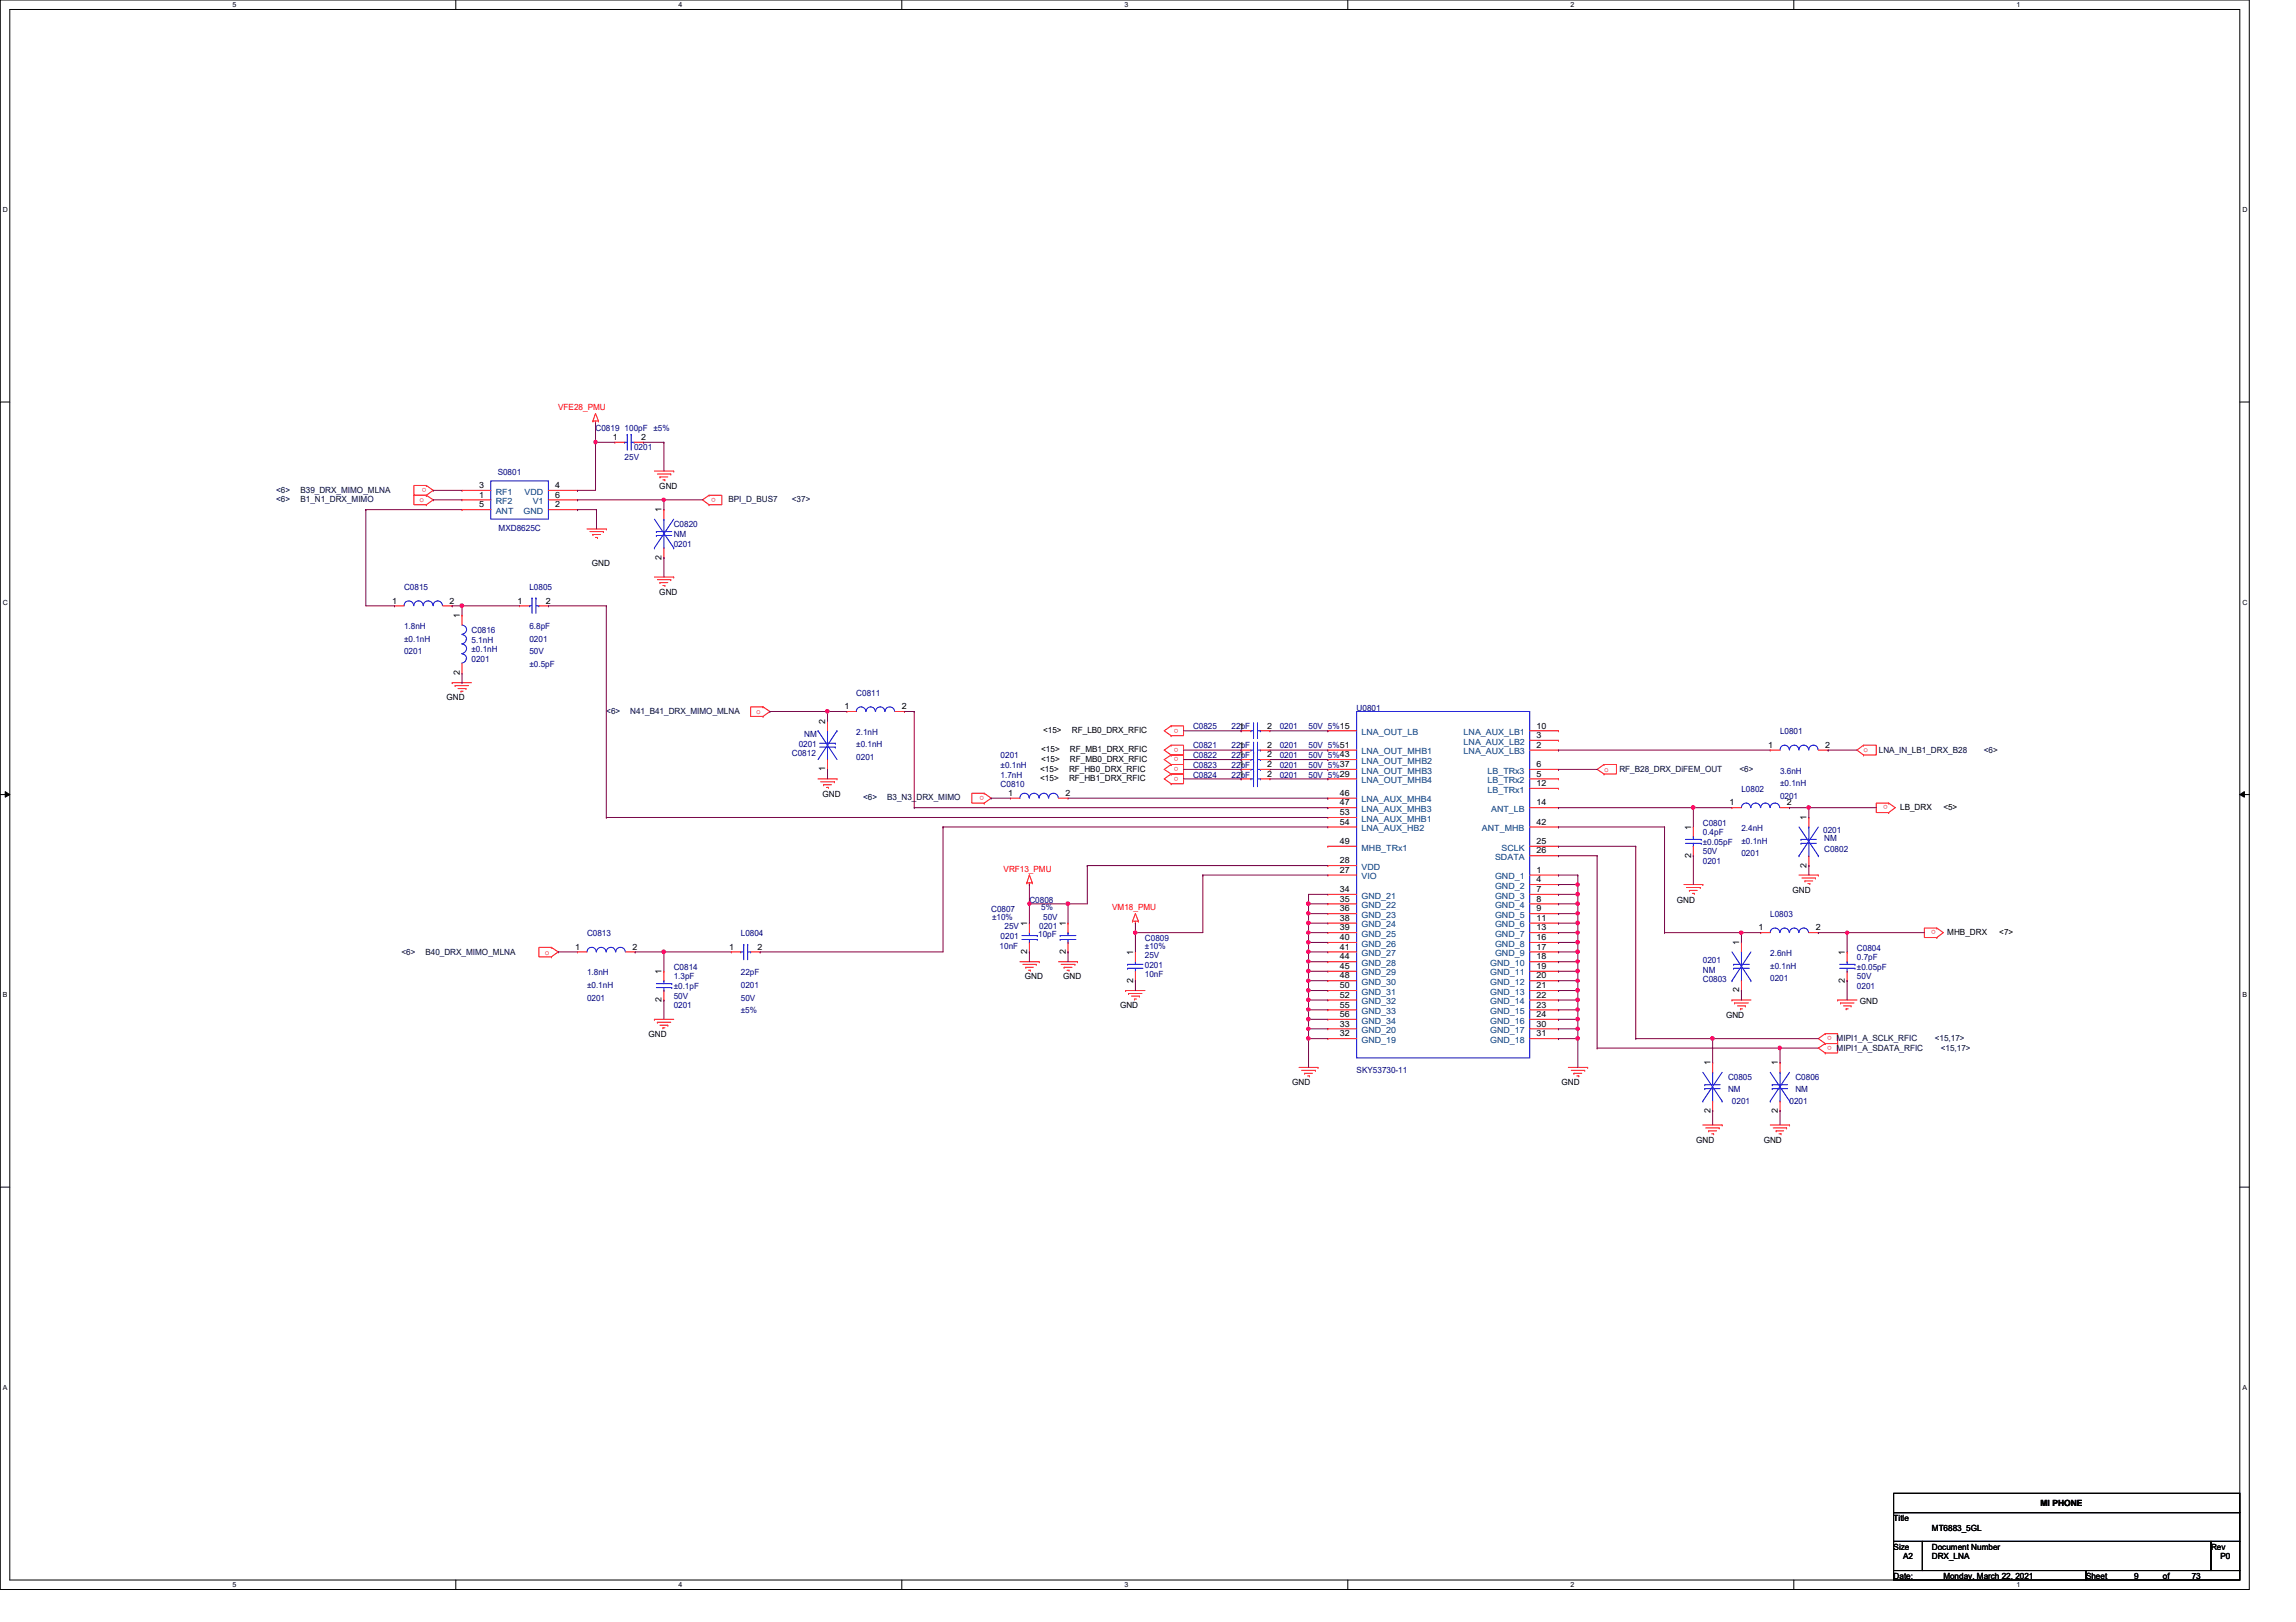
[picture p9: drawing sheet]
<svg xmlns="http://www.w3.org/2000/svg" width="297mm" height="210mm" viewBox="0 0 297 210" stroke-linecap="round" stroke-linejoin="round" font-family="sans-serif">
<defs><g id="words">
<g font-size="1.1" fill="#f00">
<text x="72.2" y="53.1">VFE28_PMU</text>
<text x="54.3" y="65">o</text>
<text x="55.2" y="63.2" transform="rotate(180 55.2 63.2)">o</text>
<text x="92.6" y="64.4" transform="rotate(180 92.6 64.4)">o</text>
<text x="97.8" y="92.4">o</text>
<text x="152.5" y="94.3" transform="rotate(180 152.5 94.3)">o</text>
<text x="152.5" y="98" transform="rotate(180 152.5 98)">o</text>
<text x="152.5" y="96.8" transform="rotate(180 152.5 96.8)">o</text>
<text x="152.5" y="99.2" transform="rotate(180 152.5 99.2)">o</text>
<text x="152.5" y="100.5" transform="rotate(180 152.5 100.5)">o</text>
<text x="207.5" y="99.9">o</text>
<text x="241.1" y="97.4">o</text>
<text x="127.3" y="103" transform="rotate(180 127.3 103)">o</text>
<text x="244.2" y="104.2" transform="rotate(180 244.2 104.2)">o</text>
<text x="129.8" y="112.8">VRF13_PMU</text>
<text x="143.9" y="117.8">VM18_PMU</text>
<text x="70.5" y="123.5">o</text>
<text x="250.4" y="120.4" transform="rotate(180 250.4 120.4)">o</text>
<text x="237" y="134.1" transform="rotate(180 237 134.1)">o</text>
<text x="237" y="135.3" transform="rotate(180 237 135.3)">o</text>
</g>
<g font-size="1.1" fill="#000080">
<text x="77" y="55.8">C0819 100pF ±5%</text>
<text x="80.8" y="59.5">25V</text>
<text x="82" y="58.3">0201</text>
<text x="64.4" y="61.5">S0801</text>
<text x="64.5" y="68.7">MXD8625C</text>
<text x="87.2" y="68.2">C0820</text>
<text x="87.2" y="69.5">NM</text>
<text x="87.2" y="70.7">0201</text>
<text x="52.3" y="76.3">C0815</text>
<text x="68.5" y="76.3">L0805</text>
<text x="52.3" y="81.4">1.8nH</text>
<text x="52.3" y="83.1">±0.1nH</text>
<text x="61" y="82">C0816</text>
<text x="61" y="83.2">5.1nH</text>
<text x="68.5" y="81.4">6.8pF</text>
<text x="68.5" y="83.1">0201</text>
<text x="52.3" y="84.7">0201</text>
<text x="61" y="84.4">±0.1nH</text>
<text x="61" y="85.7">0201</text>
<text x="68.5" y="84.7">50V</text>
<text x="68.5" y="86.3">±0.5pF</text>
<text x="104.1" y="95.4">NM</text>
<text x="110.8" y="90">C0811</text>
<text x="110.8" y="95.1">2.1nH</text>
<text x="154.3" y="94.4">C0825</text>
<text x="159.3" y="94.4">22pF</text>
<text x="165.6" y="94.4">0201</text>
<text x="169.3" y="94.4">50V 5%15</text>
<text x="175.5" y="92">U0801</text>
<text x="230.3" y="95">L0801</text>
<text x="102.4" y="97.9">C0812</text>
<text x="103.3" y="96.6">0201</text>
<text x="110.8" y="96.7">±0.1nH</text>
<text x="110.8" y="98.4">0201</text>
<text x="129.5" y="101.9">C0810</text>
<text x="129.5" y="100.6">1.7nH</text>
<text x="129.5" y="99.4">±0.1nH</text>
<text x="129.5" y="98.1">0201</text>
<text x="154.3" y="98.1">C0822</text>
<text x="154.3" y="100.6">C0824</text>
<text x="154.3" y="96.9">C0821</text>
<text x="154.3" y="99.4">C0823</text>
<text x="159.3" y="98.1">22pF</text>
<text x="159.3" y="100.6">22pF</text>
<text x="159.3" y="96.9">22pF</text>
<text x="159.3" y="99.4">22pF</text>
<text x="165.6" y="98.1">0201</text>
<text x="165.6" y="100.6">0201</text>
<text x="165.6" y="96.9">0201</text>
<text x="165.6" y="99.4">0201</text>
<text x="169.3" y="98.1">50V 5%43</text>
<text x="169.3" y="100.6">50V 5%29</text>
<text x="169.3" y="96.9">50V 5%51</text>
<text x="169.3" y="99.4">50V 5%37</text>
<text x="230.3" y="100.1">3.6nH</text>
<text x="230.3" y="101.7">±0.1nH</text>
<text x="220.3" y="106.8">C0801</text>
<text x="225.3" y="102.5">L0802</text>
<text x="225.3" y="107.6">2.4nH</text>
<text x="230.3" y="103.3">0201</text>
<text x="235.9" y="107.8">0201</text>
<text x="220.3" y="108.1">0.4pF</text>
<text x="220.3" y="111.8">0201</text>
<text x="220.3" y="110.6">50V</text>
<text x="220.3" y="109.3">±0.05pF</text>
<text x="225.3" y="109.2">±0.1nH</text>
<text x="225.3" y="110.8">0201</text>
<text x="236" y="110.3">C0802</text>
<text x="236" y="108.8">NM</text>
<text x="128.2" y="118">C0807</text>
<text x="128.4" y="119">±10%</text>
<text x="133.2" y="116.8">C0808</text>
<text x="134.7" y="117.8">5%</text>
<text x="135" y="119">50V</text>
<text x="229" y="118.7">L0803</text>
<text x="75.9" y="121.2">C0813</text>
<text x="87.2" y="125.5">C0814</text>
<text x="95.8" y="121.2">L0804</text>
<text x="129.3" y="122.8">10nF</text>
<text x="129.5" y="121.5">0201</text>
<text x="130" y="120.3">25V</text>
<text x="134.3" y="121.3">10pF</text>
<text x="134.4" y="120.3">0201</text>
<text x="148.1" y="121.8">C0809</text>
<text x="148.1" y="125.3">0201</text>
<text x="148.1" y="124">25V</text>
<text x="148.1" y="122.8">±10%</text>
<text x="220.3" y="125.9">NM</text>
<text x="220.3" y="124.6">0201</text>
<text x="229" y="123.7">2.6nH</text>
<text x="229" y="125.4">±0.1nH</text>
<text x="240.2" y="123">C0804</text>
<text x="240.2" y="124.2">0.7pF</text>
<text x="240.2" y="125.5">±0.05pF</text>
<text x="75.9" y="126.2">1.8nH</text>
<text x="75.9" y="127.8">±0.1nH</text>
<text x="75.9" y="129.5">0201</text>
<text x="87.2" y="126.7">1.3pF</text>
<text x="87.2" y="130.5">0201</text>
<text x="87.2" y="129.2">50V</text>
<text x="87.2" y="128">±0.1pF</text>
<text x="95.8" y="126.2">22pF</text>
<text x="95.8" y="127.8">0201</text>
<text x="95.8" y="129.5">50V</text>
<text x="95.8" y="131.1">±5%</text>
<text x="148.1" y="126.5">10nF</text>
<text x="220.3" y="127.1">C0803</text>
<text x="229" y="127">0201</text>
<text x="240.2" y="128">0201</text>
<text x="240.2" y="126.7">50V</text>
<text x="175.5" y="138.8">SKY53730-11</text>
<text x="223.6" y="139.8">C0805</text>
<text x="223.6" y="141.3">NM</text>
<text x="224.1" y="142.9">0201</text>
<text x="231.5" y="142.9">0201</text>
<text x="232.3" y="139.8">C0806</text>
<text x="232.3" y="141.3">NM</text>
</g>
<g font-size="1.1">
<text x="79.3" y="56.9">1</text>
<text x="82.9" y="56.9">2</text>
<text x="62" y="64.4">1</text>
<text x="62" y="63.2">3</text>
<text x="62" y="65.7">5</text>
<text x="71.8" y="65.7">2</text>
<text x="71.8" y="63.2">4</text>
<text x="71.8" y="64.4">6</text>
<text x="85.3" y="63.3">GND</text>
<text x="85.6" y="66.3" transform="rotate(-90 85.6 66.3)">1</text>
<text x="76.6" y="73.2">GND</text>
<text x="85.3" y="77">GND</text>
<text x="85.6" y="72.4" transform="rotate(-90 85.6 72.4)">2</text>
<text x="50.8" y="78.1">1</text>
<text x="58.2" y="78.1">2</text>
<text x="59.5" y="80" transform="rotate(-90 59.5 80)">1</text>
<text x="67" y="78.1">1</text>
<text x="70.6" y="78.1">2</text>
<text x="59.5" y="87.4" transform="rotate(-90 59.5 87.4)">2</text>
<text x="57.8" y="90.6">GND</text>
<text x="106.8" y="93.7" transform="rotate(-90 106.8 93.7)">2</text>
<text x="109.3" y="91.8">1</text>
<text x="116.7" y="91.8">2</text>
<text x="135" y="94.9">&lt;15&gt;</text>
<text x="138.7" y="94.9">RF_LB0_DRX_RFIC</text>
<text x="160.3" y="94.3">1</text>
<text x="164" y="94.3">2</text>
<text x="198.8" y="95.5">3</text>
<text x="198.8" y="94.3">10</text>
<text x="106.8" y="99.8" transform="rotate(-90 106.8 99.8)">1</text>
<text x="134.6" y="99.9">&lt;15&gt;</text>
<text x="134.6" y="101.1">&lt;15&gt;</text>
<text x="134.7" y="98.6">&lt;15&gt;</text>
<text x="134.7" y="97.4">&lt;15&gt;</text>
<text x="138.3" y="99.9">RF_HB0_DRX_RFIC</text>
<text x="138.3" y="101.1">RF_HB1_DRX_RFIC</text>
<text x="138.4" y="98.6">RF_MB0_DRX_RFIC</text>
<text x="138.4" y="97.4">RF_MB1_DRX_RFIC</text>
<text x="160.3" y="98">1</text>
<text x="160.3" y="100.5">1</text>
<text x="160.3" y="96.8">1</text>
<text x="160.3" y="99.3">1</text>
<text x="164" y="98">2</text>
<text x="164" y="100.5">2</text>
<text x="164" y="96.8">2</text>
<text x="164" y="99.3">2</text>
<text x="198.8" y="96.8">2</text>
<text x="198.8" y="100.5">5</text>
<text x="198.8" y="99.3">6</text>
<text x="198.8" y="101.7">12</text>
<text x="228.8" y="96.8">1</text>
<text x="236.1" y="96.8">2</text>
<text x="106.4" y="103.1">GND</text>
<text x="130.4" y="103">1</text>
<text x="137.8" y="103">2</text>
<text x="173.4" y="103">46</text>
<text x="173.4" y="104.2">47</text>
<text x="173.4" y="105.5">53</text>
<text x="173.4" y="106.7">54</text>
<text x="198.8" y="104.2">14</text>
<text x="198.8" y="106.7">42</text>
<text x="218.8" y="107.4" transform="rotate(-90 218.8 107.4)">1</text>
<text x="223.8" y="104.2">1</text>
<text x="231.2" y="104.2">2</text>
<text x="233.7" y="106.1" transform="rotate(-90 233.7 106.1)">1</text>
<text x="245.8" y="104.9">LB_DRX</text>
<text x="251.4" y="104.9">&lt;5&gt;</text>
<text x="173.4" y="112.9">27</text>
<text x="173.4" y="111.7">28</text>
<text x="173.4" y="109.2">49</text>
<text x="198.8" y="112.9">1</text>
<text x="198.8" y="109.2">25</text>
<text x="198.8" y="110.4">26</text>
<text x="218.8" y="111" transform="rotate(-90 218.8 111)">2</text>
<text x="233.7" y="112.3" transform="rotate(-90 233.7 112.3)">2</text>
<text x="132.9" y="119.8" transform="rotate(-90 132.9 119.8)">1</text>
<text x="137.9" y="119.8" transform="rotate(-90 137.9 119.8)">1</text>
<text x="173.4" y="115.4">34</text>
<text x="173.4" y="116.7">35</text>
<text x="173.4" y="117.9">36</text>
<text x="173.4" y="119.2">38</text>
<text x="198.8" y="114.2">4</text>
<text x="198.8" y="115.4">7</text>
<text x="198.8" y="116.7">8</text>
<text x="198.8" y="117.9">9</text>
<text x="198.8" y="119.2">11</text>
<text x="217" y="116.8">GND</text>
<text x="231.9" y="115.5">GND</text>
<text x="74.4" y="122.9">1</text>
<text x="81.8" y="122.9">2</text>
<text x="94.3" y="122.9">1</text>
<text x="98" y="122.9">2</text>
<text x="132.9" y="123.5" transform="rotate(-90 132.9 123.5)">2</text>
<text x="137.9" y="123.5" transform="rotate(-90 137.9 123.5)">2</text>
<text x="146.6" y="123.6" transform="rotate(-90 146.6 123.6)">1</text>
<text x="173.4" y="120.4">39</text>
<text x="173.4" y="121.7">40</text>
<text x="173.4" y="122.9">41</text>
<text x="173.4" y="124.2">44</text>
<text x="173.4" y="125.4">45</text>
<text x="198.8" y="120.4">13</text>
<text x="198.8" y="121.7">16</text>
<text x="198.8" y="122.9">17</text>
<text x="198.8" y="124.2">18</text>
<text x="198.8" y="125.4">19</text>
<text x="225" y="122.3" transform="rotate(-90 225 122.3)">1</text>
<text x="227.5" y="120.4">1</text>
<text x="234.9" y="120.4">2</text>
<text x="238.7" y="123.6" transform="rotate(-90 238.7 123.6)">1</text>
<text x="251.9" y="121">MHB_DRX</text>
<text x="258.7" y="121">&lt;7&gt;</text>
<text x="85.6" y="129.7" transform="rotate(-90 85.6 129.7)">2</text>
<text x="85.6" y="126" transform="rotate(-90 85.6 126)">1</text>
<text x="132.6" y="126.7">GND</text>
<text x="137.5" y="126.7">GND</text>
<text x="144.9" y="130.5">GND</text>
<text x="146.6" y="127.2" transform="rotate(-90 146.6 127.2)">2</text>
<text x="173.4" y="126.6">48</text>
<text x="173.4" y="127.9">50</text>
<text x="173.4" y="129.1">52</text>
<text x="173.4" y="130.4">55</text>
<text x="173.4" y="131.6">56</text>
<text x="198.8" y="126.6">20</text>
<text x="198.8" y="127.9">21</text>
<text x="198.8" y="129.1">22</text>
<text x="198.8" y="130.4">23</text>
<text x="198.8" y="131.6">24</text>
<text x="223.3" y="131.7">GND</text>
<text x="225" y="128.4" transform="rotate(-90 225 128.4)">2</text>
<text x="238.7" y="127.2" transform="rotate(-90 238.7 127.2)">2</text>
<text x="240.6" y="130">GND</text>
<text x="83.9" y="134.2">GND</text>
<text x="173.4" y="134.1">32</text>
<text x="173.4" y="132.8">33</text>
<text x="198.8" y="132.8">30</text>
<text x="198.8" y="134.1">31</text>
<text x="221.3" y="137.9" transform="rotate(-90 221.3 137.9)">1</text>
<text x="230" y="137.9" transform="rotate(-90 230 137.9)">1</text>
<text x="167.2" y="140.4">GND</text>
<text x="202" y="140.4">GND</text>
<text x="219.5" y="147.9">GND</text>
<text x="221.3" y="144" transform="rotate(-90 221.3 144)">2</text>
<text x="228.2" y="147.9">GND</text>
<text x="230" y="144" transform="rotate(-90 230 144)">2</text>
<text x="245" y="196.8">Title</text>
<text x="264" y="194.9">MI PHONE</text>
<text x="245" y="200.5">Size</text>
<text x="246.2" y="201.8">A2</text>
<text x="249.9" y="200.5">Document Number</text>
<text x="249.9" y="201.8">DRX_LNA</text>
<text x="249.9" y="198.1">MT6883_5GL</text>
<text x="286" y="200.5">Rev</text>
<text x="287.3" y="201.8">P0</text>
<text x="245" y="204.3">Date:</text>
<text x="251.4" y="204.3">Monday, March 22, 2021</text>
<text x="269.9" y="204.3">Sheet</text>
<text x="276.1" y="204.3">9</text>
<text x="279.8" y="204.3">of</text>
<text x="283.5" y="204.3">73</text>
</g>
<g font-size="1.1" fill="#000040">
<text x="35.7" y="65">&lt;6&gt;</text>
<text x="35.7" y="63.8">&lt;6&gt;</text>
<text x="38.9" y="65">B1_N1_DRX_MIMO</text>
<text x="38.9" y="63.8">B39_DRX_MIMO_MLNA</text>
<text x="94.2" y="65">BPI_D_BUS7</text>
<text x="102.4" y="65">&lt;37&gt;</text>
<text x="78.4" y="92.4">&lt;6&gt;</text>
<text x="81.5" y="92.4">N41_B41_DRX_MIMO_MLNA</text>
<text x="209.5" y="99.9">RF_B28_DRX_DiFEM_OUT</text>
<text x="225" y="99.9">&lt;6&gt;</text>
<text x="243.1" y="97.5">LNA_IN_LB1_DRX_B28</text>
<text x="256.7" y="97.5">&lt;6&gt;</text>
<text x="111.7" y="103.6">&lt;6&gt;</text>
<text x="114.8" y="103.6">B3_N3_DRX_MIMO</text>
<text x="51.9" y="123.5">&lt;6&gt;</text>
<text x="55" y="123.5">B40_DRX_MIMO_MLNA</text>
<text x="237.6" y="134.7">MIPI1_A_SCLK_RFIC</text>
<text x="237.6" y="136">MIPI1_A_SDATA_RFIC</text>
<text x="250.3" y="134.7">&lt;15,17&gt;</text>
<text x="251.1" y="136">&lt;15,17&gt;</text>
</g>
<g font-size="1.1" fill="#004080">
<text x="64.1" y="65.2">RF2</text>
<text x="64.1" y="64">RF1</text>
<text x="67.9" y="64">VDD</text>
<text x="68.9" y="65.2">V1</text>
<text x="64.1" y="66.5">ANT</text>
<text x="67.7" y="66.5">GND</text>
<text x="176.1" y="95.1">LNA_OUT_LB</text>
<text x="189.4" y="95.1">LNA_AUX_LB1</text>
<text x="176.1" y="101.3">LNA_OUT_MHB4</text>
<text x="176.1" y="100.1">LNA_OUT_MHB3</text>
<text x="176.1" y="98.8">LNA_OUT_MHB2</text>
<text x="176.1" y="97.6">LNA_OUT_MHB1</text>
<text x="189.4" y="97.6">LNA_AUX_LB3</text>
<text x="189.4" y="96.4">LNA_AUX_LB2</text>
<text x="192.4" y="101.3">LB_TRx2</text>
<text x="192.4" y="100.1">LB_TRx3</text>
<text x="176.1" y="103.8">LNA_AUX_MHB4</text>
<text x="176.1" y="105.1">LNA_AUX_MHB3</text>
<text x="176.1" y="106.3">LNA_AUX_MHB1</text>
<text x="176.1" y="107.6">LNA_AUX_HB2</text>
<text x="191.7" y="107.6">ANT_MHB</text>
<text x="192.4" y="102.6">LB_TRx1</text>
<text x="192.9" y="105.1">ANT_LB</text>
<text x="176.1" y="113.8">VIO</text>
<text x="176.1" y="112.6">VDD</text>
<text x="176.1" y="110.1">MHB_TRx1</text>
<text x="193.4" y="113.8">GND_1</text>
<text x="193.4" y="111.3">SDATA</text>
<text x="194.3" y="110.1">SCLK</text>
<text x="176.1" y="116.3">GND_21</text>
<text x="176.1" y="117.5">GND_22</text>
<text x="176.1" y="118.8">GND_23</text>
<text x="193.4" y="115">GND_2</text>
<text x="193.4" y="116.3">GND_3</text>
<text x="193.4" y="117.5">GND_4</text>
<text x="193.4" y="118.8">GND_5</text>
<text x="176.1" y="120">GND_24</text>
<text x="176.1" y="121.2">GND_25</text>
<text x="176.1" y="122.5">GND_26</text>
<text x="176.1" y="123.7">GND_27</text>
<text x="176.1" y="125">GND_28</text>
<text x="192.8" y="125">GND_10</text>
<text x="193.4" y="120">GND_6</text>
<text x="193.4" y="121.2">GND_7</text>
<text x="193.4" y="122.5">GND_8</text>
<text x="193.4" y="123.7">GND_9</text>
<text x="176.1" y="126.2">GND_29</text>
<text x="176.1" y="127.5">GND_30</text>
<text x="176.1" y="128.7">GND_31</text>
<text x="176.1" y="130">GND_32</text>
<text x="176.1" y="131.2">GND_33</text>
<text x="192.8" y="126.2">GND_11</text>
<text x="192.8" y="127.5">GND_12</text>
<text x="192.8" y="128.7">GND_13</text>
<text x="192.8" y="130">GND_14</text>
<text x="192.8" y="131.2">GND_15</text>
<text x="176.1" y="135">GND_19</text>
<text x="176.1" y="133.7">GND_20</text>
<text x="176.1" y="132.5">GND_34</text>
<text x="192.8" y="132.5">GND_16</text>
<text x="192.8" y="133.7">GND_17</text>
<text x="192.8" y="135">GND_18</text>
</g>
<g font-size=".9">
<text x="30.1" y=".9">5</text>
<text x="87.8" y=".9">4</text>
<text x="145.5" y=".9">3</text>
<text x="203.2" y=".9">2</text>
<text x="260.9" y=".9">1</text>
<text x=".4" y="27.4">D</text>
<text x="290.1" y="27.4">D</text>
<text x=".4" y="78.2">C</text>
<text x="290.1" y="78.2">C</text>
<text x=".4" y="129">B</text>
<text x="290.1" y="129">B</text>
<text x=".4" y="179.8">A</text>
<text x="290.1" y="179.8">A</text>
<text x="30.1" y="205.4">5</text>
<text x="87.8" y="205.4">4</text>
<text x="145.5" y="205.4">3</text>
<text x="203.2" y="205.4">2</text>
<text x="260.9" y="205.4">1</text>
</g>
</g></defs>
<path d="M0 0h291v205.7h-291zM1.3 1.2h288.5v203.3h-288.5z" fill="none" stroke="#000" stroke-width=".13"/>
<g fill="#fff">
<path d="M30.1 .1h.5v1h-.5z"/>
<path d="M30.1 204.6h.5v1h-.5z"/>
</g>
<path d="M59 0v1.2M59 204.5v1.2" fill="none" stroke="#000" stroke-width=".13"/>
<g fill="#fff">
<path d="M87.8 .1h.5v1h-.5z"/>
<path d="M87.8 204.6h.5v1h-.5z"/>
</g>
<path d="M116.7 0v1.2M116.7 204.5v1.2" fill="none" stroke="#000" stroke-width=".13"/>
<g fill="#fff">
<path d="M145.5 .1h.5v1h-.5z"/>
<path d="M145.5 204.6h.5v1h-.5z"/>
</g>
<path d="M174.4 0v1.2M174.4 204.5v1.2" fill="none" stroke="#000" stroke-width=".13"/>
<g fill="#fff">
<path d="M203.2 .1h.5v1h-.5z"/>
<path d="M203.2 204.6h.5v1h-.5z"/>
</g>
<path d="M232.1 0v1.2M232.1 204.5v1.2" fill="none" stroke="#000" stroke-width=".13"/>
<g fill="#fff">
<path d="M260.9 .1h.5v1h-.5z"/>
<path d="M260.9 204.6h.5v1h-.5z"/>
<path d="M.4 26.6h.6v1h-.6z"/>
<path d="M290.1 26.6h.6v1h-.6z"/>
<path d="M.4 77.4h.6v1h-.6z"/>
<path d="M290.1 77.4h.6v1h-.6z"/>
</g>
<path d="M0 52h1.3M289.8 52h1.2" fill="none" stroke="#000" stroke-width=".13"/>
<g fill="#fff">
<path d="M.4 128.2h.6v1h-.6z"/>
<path d="M290.1 128.2h.6v1h-.6z"/>
</g>
<path d="M0 102.8h1.3M.7 102.4l.6 .4-.6 .4zM289.8 102.8l.6-.4v.8zM289.8 102.8h1.2" fill="none" stroke="#000" stroke-width=".13"/>
<path d="M.7 102.4l.6 .4-.6 .4zM289.8 102.8l.6-.4v.8z" fill="#000"/>
<g fill="#fff">
<path d="M.4 179h.5v1h-.5z"/>
<path d="M290.1 179h.6v1h-.6z"/>
</g>
<path d="M0 153.6h1.3M289.8 153.6h1.2M245 193.3h44.8v2.4h-44.8zM245 195.7h44.8v3.8h-44.8zM245 199.5h3.7v3.7h-3.7zM248.7 199.5h37.3v3.7h-37.3zM286 199.5h3.8v3.7h-3.8zM245 203.2h24.9v1.3h-24.9zM269.9 203.2h19.9v1.3h-19.9z" fill="none" stroke="#000" stroke-width=".13"/>
<g fill="none" stroke="#f00" stroke-width=".13">
<path d="M76.7 54.5h.1M76.7 54.5h.7M77 54.7h.1M77 53.5h.1M77 54.5v.2M77 53.5l-.3 1M77 53.5l.4 1M77.4 54.5h.1M79.5 57.2h.1M79.5 57.2h1.3M82 57.2h1.3M83.3 57.2h.1"/>
<path d="M51.1 78.4h.1M51.1 78.4h1.2M55.2 64.1h.1M55.2 65.3h.1M55.2 64.1h-1.7v1.2h1.7M55.2 62.8h.1M55.2 62.8h-1.7v1.3h1.7M55.2 64.1l.8 .6-.8 .6M55.2 62.8l.8 .7-.8 .6M57.3 78.4h1.2M58.5 78.4h.1M59.8 64.7h.1"/>
<path d="M59.8 63.5h.1M59.8 66h.1M59.8 79.6h.1M59.8 64.7h3.7M59.8 66h3.7M59.8 63.5h3.7M59.8 79.6v1.3M67.2 78.4h.1M67.2 78.4h1.3M69.7 78.4h1.2M70.9 78.4h.1M70.9 64.7h3.8"/>
<path d="M70.9 66h3.8M70.9 63.5h3.8M74.7 66h.1M74.7 63.5h.1M74.7 64.7h.1M75.9 68.5h2.5M76.3 68.8h1.8M76.7 69.2h.1M76.7 69.2h1M77 69.6h.3M77.3 69.6h.1M78.1 68.8h.1"/>
<path d="M78.4 68.5h.1M84.7 61h2.5M84.7 74.7h2.5M85 61.3h1.8M85 75h1.8M85.4 61.7h.1M85.4 75.4h.1M85.4 61.7h1M85.4 75.4h1M85.8 62.1h.2M85.8 75.8h.2M85.9 66h.1"/>
<path d="M85.9 72.2h.1M85.9 66v1.2M85.9 70.9v1.3M86 62.1h.1M86 75.8h.1M86.8 61.3h.1M86.8 75h.1M87.2 61h.1M87.2 74.7h.1M91.7 65.3h.1M91.7 64.1h.1M91.7 64.1h1.7v1.2h-1.7"/>
<path d="M91.7 64.1l-.8 .6 .8 .6M58.5 88.3h.1M58.5 88.3h2.5M58.9 88.7h.1M58.9 88.7h1.7M59.3 89.1h1M59.6 89.5h.1M59.6 89.5h.3M59.8 87.1h.1M59.8 85.9v1.2M60.3 89.1h.1M98.7 91.5h.1"/>
<path d="M98.7 92.7h.1M98.7 91.5h-1.6v1.2h1.6M98.7 91.5l.9 .6-.9 .6M107.1 99.6h.1M107.1 93.3h.1M107.1 93.3v1.3M107.1 98.3v1.3M109.6 92.1h.1M109.6 92.1h1.2M115.8 92.1h1.2M117 92.1h.1M151.5 95.2h.1"/>
<path d="M151.5 93.9h.1M151.5 93.9h1.6v1.3h-1.6M151.5 98.9h.1M151.5 97.7h.1M151.5 97.7h1.6v1.2h-1.6M151.5 96.4h.1M151.5 96.4h1.6v1.3h-1.6M151.5 98.9h1.6v1.3h-1.6M151.5 93.9l-.9 .7 .9 .6M151.5 97.7l-.9 .6 .9 .6M151.5 96.4l-.9 .7 .9 .6M151.5 98.9l-.9 .7 .9 .6"/>
<path d="M160.6 94.6h.1M160.6 98.3h.1M160.6 97.1h.1M160.6 99.6h.1M160.6 94.6h1.2M160.6 97.1h1.2M160.6 98.3h1.2M160.6 99.6h1.2M163.1 94.6h1.2M163.1 97.1h1.2M163.1 98.3h1.2M163.1 99.6h1.2"/>
<path d="M164.3 94.6h.1M164.3 98.3h.1M164.3 97.1h.1M164.3 99.6h.1M171.8 94.6h.1M171.8 99.6h.1M171.8 98.3h.1M171.8 97.1h.1M171.8 94.6h3.7M171.8 97.1h3.7M171.8 98.3h3.7M171.8 99.6h3.7"/>
<path d="M197.9 94.6h3.7M197.9 97.1h3.7M197.9 95.8h3.7M197.9 99.6h3.7M201.6 97.1h.1M201.6 95.8h.1M201.6 99.6h.1M201.6 94.6h.1M207.5 98.9h.1M207.5 98.9h1.6v1.3h-1.6M207.5 98.9l-.9 .7 .9 .6M229 97.1h.1"/>
<path d="M229 97.1h1.3M235.2 97.1h1.3M236.5 97.1h.1M241.1 96.4h.1M241.1 97.7h.1M241.1 96.4h1.6v1.3h-1.6M241.1 96.4l-.9 .7 .9 .6M105.8 100.8h2.5M106.2 101.2h1.7M106.5 101.6h.1M106.5 101.6h1.1M106.9 101.9h.3"/>
<path d="M107.2 101.9h.1M107.9 101.2h.1M108.3 100.8h.1M127.3 103.9h.1M127.3 102.7h.1M127.3 102.7h-1.6v1.2h1.6M127.3 102.7l.9 .6-.9 .6M130.7 103.3h.1M130.7 103.3h1.2M132.8 114.3h.1M132.8 114.3h.8M133.2 114.5h.1"/>
<path d="M133.2 113.2h.1M133.2 119.5h.1M133.2 114.3v.2M133.2 119.5v1.2M133.2 113.2l.4 1.1M133.2 113.2l-.4 1.1M133.6 114.3h.1M136.9 103.3h1.3M138.2 119.5h.1M138.2 103.3h.1M138.2 119.5v1.2M146.5 119.2h.1"/>
<path d="M146.5 119.2h.8M146.9 119.5h.1M146.9 118.2h.1M146.9 119.2v.3M146.9 118.2l.4 1M146.9 118.2l-.4 1M147.3 119.2h.1M151.5 100.2h.1M151.5 101.4h.1M151.5 100.2h1.6v1.2h-1.6M151.5 100.2l-.9 .6 .9 .6M160.6 100.8h.1"/>
<path d="M160.6 100.8h1.2M163.1 100.8h1.2M164.3 100.8h.1M171.8 113.2h.1M171.8 112h.1M171.8 100.8h.1M171.8 115.7h.1M171.8 117h.1M171.8 118.2h.1M171.8 119.5h.1M171.8 103.3h.1M171.8 104.5h.1"/>
<path d="M171.8 109.5h.1M171.8 105.8h.1M171.8 107h.1M171.8 113.2h3.7M171.8 100.8h3.7M171.8 115.7h3.7M171.8 117h3.7M171.8 118.2h3.7M171.8 119.5h3.7M171.8 104.5h3.7M171.8 109.5h3.7M171.8 112h3.7"/>
<path d="M171.8 107h3.7M171.8 103.3h3.7M171.8 105.8h3.7M197.9 113.2h3.7M197.9 114.5h3.7M197.9 100.8h3.7M197.9 115.7h3.7M197.9 117h3.7M197.9 118.2h3.7M197.9 119.5h3.7M197.9 102h3.7M197.9 104.5h3.7"/>
<path d="M197.9 109.5h3.7M197.9 110.7h3.7M197.9 107h3.7M201.6 113.2h.1M201.6 114.5h.1M201.6 100.8h.1M201.6 115.7h.1M201.6 117h.1M201.6 118.2h.1M201.6 119.5h.1M201.6 102h.1M201.6 104.5h.1"/>
<path d="M201.6 109.5h.1M201.6 110.7h.1M201.6 107h.1M207.5 100.2h.1M217.8 114.5h2.5M218.2 114.9h1.8M218.6 115.2h.1M218.6 115.2h1M218.9 115.6h.3M219.1 107h.1M219.1 110.7h.1M219.1 107v1.2"/>
<path d="M219.1 109.5v1.2M219.2 115.6h.1M220 114.9h.1M220.3 114.5h.1M224.1 104.5h.1M224.1 104.5h1.2M230.3 104.5h1.2M231.5 104.5h.1M232.7 113.2h2.5M233.1 113.6h1.8M233.5 114h.1M233.5 114h1"/>
<path d="M233.9 114.3h.2M234 105.8h.1M234 112h.1M234 105.8v1.2M234 110.7v1.3M234.1 114.3h.1M234.9 113.6h.1M235.2 113.2h.1M244.3 105.2h.1M244.3 103.9h.1M244.3 103.9h-1.6v1.3h1.6M244.3 103.9l.9 .6-.9 .7"/>
<path d="M71.3 122.6h.1M71.3 123.8h.1M71.3 122.6h-1.6v1.2h1.6M71.3 122.6l.9 .6-.9 .6M74.7 123.2h.1M74.7 123.2h1.2M80.9 123.2h1.3M82.2 123.2h.1M84.7 131.9h.1M84.7 131.9h2.5M85 132.3h.1M85 132.3h1.8"/>
<path d="M85.4 132.7h1M85.8 133h.1M85.8 133h.2M85.9 125.7h.1M85.9 129.4h.1M85.9 125.7v1.2M85.9 128.2v1.2M86.4 132.7h.1M94.6 123.2h.1M94.6 123.2h1.2M97.1 123.2h1.2M98.3 123.2h.1"/>
<path d="M131.9 124.5h2.5M132.3 124.8h1.8M132.7 125.2h.1M132.7 125.2h1M133.1 125.6h.2M133.2 123.2h.1M133.2 122v1.2M133.3 125.6h.1M134.1 124.8h.1M134.4 124.5h.1M136.9 124.5h2.5M137.3 124.8h1.8"/>
<path d="M137.7 125.2h.1M137.7 125.2h1M138 125.6h.3M138.2 123.2h.1M138.2 122v1.2M138.3 125.6h.1M139.1 124.8h.1M139.4 124.5h.1M145.6 128.2h.1M145.6 128.2h2.5M146 128.6h.1M146 128.6h1.7"/>
<path d="M146.4 128.9h1M146.8 129.3h.1M146.8 129.3h.2M146.9 123.2h.1M146.9 126.9h.1M146.9 123.2v1.3M146.9 125.7v1.2M147.4 128.9h.1M168.1 138.1h2.4M168.4 138.5h1.8M168.8 138.9h.1M168.8 138.9h1"/>
<path d="M169.2 139.2h.2M169.4 139.2h.1M170.2 138.5h.1M170.5 138.1h.1M171.8 134.4h.1M171.8 133.1h.1M171.8 120.7h.1M171.8 122h.1M171.8 123.2h.1M171.8 124.5h.1M171.8 125.7h.1M171.8 126.9h.1"/>
<path d="M171.8 128.2h.1M171.8 129.4h.1M171.8 130.7h.1M171.8 131.9h.1M171.8 129.4h3.7M171.8 124.5h3.7M171.8 128.2h3.7M171.8 131.9h3.7M171.8 123.2h3.7M171.8 120.7h3.7M171.8 122h3.7M171.8 125.7h3.7"/>
<path d="M171.8 126.9h3.7M171.8 130.7h3.7M171.8 133.1h3.7M171.8 134.4h3.7M197.9 129.4h3.7M197.9 124.5h3.7M197.9 128.2h3.7M197.9 131.9h3.7M197.9 123.2h3.7M197.9 120.7h3.7M197.9 122h3.7M197.9 125.7h3.7"/>
<path d="M197.9 126.9h3.7M197.9 130.7h3.7M197.9 133.1h3.7M197.9 134.4h3.7M201.6 120.7h.1M201.6 122h.1M201.6 123.2h.1M201.6 124.5h.1M201.6 125.7h.1M201.6 126.9h.1M201.6 128.2h.1M201.6 129.4h.1"/>
<path d="M201.6 130.7h.1M201.6 131.9h.1M201.6 133.1h.1M201.6 134.4h.1M202.9 138.1h2.5M203.3 138.5h1.7M203.6 138.9h.1M203.6 138.9h1M204 139.2h.3M204.3 139.2h.1M205 138.5h.1M205.4 138.1h.1"/>
<path d="M221.6 137.5h.1M221.6 137.5v1.3M224.1 129.4h.1M224.1 129.4h2.4M224.4 129.8h.1M224.4 129.8h1.8M224.8 130.2h1M225.2 130.6h.1M225.2 130.6h.2M225.3 122h.1M225.3 128.2h.1M225.3 122v1.2"/>
<path d="M225.3 126.9v1.3M225.8 130.2h.1M227.8 120.7h.1M227.8 120.7h1.2M230.3 137.5h.1M230.3 137.5v1.3M234 120.7h1.2M235.2 120.7h.1M236.1 135h.1M236.1 133.8h.1M236.1 133.8h1.6v1.2h-1.6M236.1 136.3h.1"/>
<path d="M236.1 135h1.6v1.3h-1.6M236.1 133.8l-.9 .6 .9 .6M236.1 135l-.9 .6 .9 .7M237.7 129.4h.1M237.7 129.4h2.5M238.1 129.8h.1M238.1 129.8h1.8M238.5 130.2h1M238.8 130.6h.1M238.8 130.6h.3M239 123.2h.1M239 126.9h.1"/>
<path d="M239 123.2v1.3M239 125.7v1.2M239.5 130.2h.1M250.6 121.3h.1M250.6 120.1h.1M250.6 120.1h-1.6v1.2h1.6M250.6 120.1l.8 .6-.8 .6M220.3 145.6h2.5M220.7 146h1.7M221.1 146.3h.1M221.1 146.3h1M221.4 146.7h.3"/>
<path d="M221.6 143.7h.1M221.6 142.5v1.2M221.7 146.7h.1M222.4 146h.1M222.8 145.6h.1M229 145.6h2.5M229.4 146h1.7M229.8 146.3h.1M229.8 146.3h1M230.2 146.7h.2M230.3 143.7h.1M230.3 142.5v1.2"/>
<path d="M230.4 146.7h.1M231.1 146h.1M231.5 145.6h.1"/>
</g>
<g fill="none" stroke="#00f" stroke-width=".13">
<path d="M80.8 57.2h.1M80.8 57.2h.3M81.1 56.2h.1M81.1 56.2v2.1M81.7 56.2h.1M81.7 56.2v2.1M81.7 57.2h.3M82 57.2h.1M53.5 78.4a.61 .61 0 0 0-.6-.6 .61 .61 0 0 0-.6 .6M54.7 78.4a.59 .59 0 0 0-.6-.6 .59 .59 0 0 0-.6 .6M56 78.4a.61 .61 0 0 0-.6-.6 .61 .61 0 0 0-.6 .6M57.2 78.4a.59 .59 0 0 0-.6-.6 .59 .59 0 0 0-.6 .6"/>
<path d="M63.5 62.2h7.4v5h-7.4zM68.5 78.4h.1M68.5 78.4h.3M68.8 77.4h.1M68.8 77.4v2M69.3 77.4h.1M69.3 77.4v2M69.3 78.4h.4M69.7 78.4h.1M84.7 70.9h.1M84.7 67.2l2.5 3.7M84.9 68.8h.1"/>
<path d="M84.9 69.3h.1M84.9 68.8h2M84.9 69.3h2M85.9 67.2h.1M85.9 70.9h.1M85.9 67.2v1.6M85.9 69.3v1.6M87.2 70.9h.1M87.2 67.2l-2.5 3.7M59.8 80.9a.59 .59 0 0 1 .6 .6 .59 .59 0 0 1-.7 .6M59.8 82.1a.58 .58 0 0 1 .6 .5 .58 .58 0 0 1-.4 .6l-.3 .1M59.8 83.4a.61 .61 0 0 1 .6 .6 .61 .61 0 0 1-.7 .6"/>
<path d="M59.8 84.6a.58 .58 0 0 1 .6 .5 .58 .58 0 0 1-.4 .6l-.3 .1M105.8 94.6h.1M105.8 94.6l2.5 3.7M106 96.7h2.1M106 96.2h2.1M107.1 98.3h.1M107.1 94.6h.1M107.1 94.6v1.6M107.1 96.7v1.6M108.1 96.7h.1M108.1 96.2h.1M108.3 94.6h.1"/>
<path d="M108.3 94.6l-2.5 3.7M110.8 92.1a.61 .61 0 0 1 .6-.6 .61 .61 0 0 1 .6 .6M112.1 92.1a.59 .59 0 0 1 .5-.6 .59 .59 0 0 1 .6 .6M113.3 92.1a.59 .59 0 0 1 .6-.6 .59 .59 0 0 1 .6 .6M114.5 92.1a.61 .61 0 0 1 .6-.6 .61 .61 0 0 1 .6 .6M161.8 94.6h.1M161.8 98.3h.1M161.8 97.1h.1M161.8 99.6h.1M161.8 94.6h.4M161.8 98.3h.4M161.8 97.1h.4"/>
<path d="M161.8 99.6h.4M162.2 93.6h.1M162.2 97.3h.1M162.2 99.8h.1M162.2 96.1h.1M162.2 98.6h.1M162.2 93.6v2M162.2 96.1v5.7M162.7 93.6h.1M162.7 97.3h.1M162.7 99.8h.1M162.7 96.1h.1"/>
<path d="M162.7 98.6h.1M162.7 93.6v2M162.7 96.1v5.7M162.7 94.6h.4M162.7 98.3h.4M162.7 97.1h.4M162.7 99.6h.4M163.1 94.6h.1M163.1 98.3h.1M163.1 97.1h.1M163.1 99.6h.1M175.5 92.1h22.4v44.8h-22.4z"/>
<path d="M231.5 97a.59 .59 0 0 0-.6-.6 .59 .59 0 0 0-.6 .7M232.7 97a.59 .59 0 0 0-.6-.6 .59 .59 0 0 0-.6 .7M234 97a.61 .61 0 0 0-.7-.6 .61 .61 0 0 0-.6 .7M235.2 97a.59 .59 0 0 0-.6-.6 .59 .59 0 0 0-.6 .7M133.1 103.3a.59 .59 0 0 0-.6-.6 .59 .59 0 0 0-.6 .6M134.4 103.3a.61 .61 0 0 0-.6-.6 .61 .61 0 0 0-.6 .6M135.6 103.3a.59 .59 0 0 0-.6-.6 .59 .59 0 0 0-.6 .6M136.9 103.3a.61 .61 0 0 0-.6-.6 .61 .61 0 0 0-.6 .6M161.8 100.8h.1M161.8 100.8h.4M162.7 100.8h.4M163.1 100.8h.1"/>
<path d="M218.1 108.6h2M218.1 109.1h2M219.1 108.2h.1M219.1 109.5h.1M219.1 108.2v.4M219.1 109.1v.4M220.1 108.6h.1M220.1 109.1h.1M225.3 104.5a.59 .59 0 0 1 .6-.6 .59 .59 0 0 1 .6 .6M226.5 104.5a.61 .61 0 0 1 .6-.6 .61 .61 0 0 1 .6 .6M227.8 104.5a.59 .59 0 0 1 .6-.6 .59 .59 0 0 1 .6 .6M229 104.5a.61 .61 0 0 1 .6-.6 .61 .61 0 0 1 .6 .6"/>
<path d="M232.7 110.7h.1M232.7 107l2.5 3.7M233 108.6h.1M233 109.1h.1M233 108.6h2M233 109.1h2M234 107h.1M234 110.7h.1M234 107v1.6M234 109.1v1.6M235.2 110.7h.1M235.2 107l-2.5 3.7"/>
<path d="M75.9 123.2a.59 .59 0 0 1 .6-.6 .59 .59 0 0 1 .6 .6M77.2 123.2a.61 .61 0 0 1 .6-.6 .61 .61 0 0 1 .6 .6M78.4 123.2a.59 .59 0 0 1 .6-.6 .59 .59 0 0 1 .6 .6M79.7 123.2a.61 .61 0 0 1 .6-.6 .61 .61 0 0 1 .6 .6M84.9 127.3h2M84.9 127.8h2M85.9 126.9h.1M85.9 128.2h.1M85.9 126.9v.4M85.9 127.8v.4M86.9 127.3h.1M86.9 127.8h.1"/>
<path d="M95.8 123.2h.1M95.8 123.2h.4M96.2 122.2h.1M96.2 122.2v2M96.7 122.2h.1M96.7 122.2v2M96.7 123.2h.4M97.1 123.2h.1M132.2 121.1h2M132.2 121.6h2M133.2 120.7h.1M133.2 122h.1"/>
<path d="M133.2 120.7v.4M133.2 121.6v.4M134.2 121.1h.1M134.2 121.6h.1M137.2 121.1h.1M137.2 121.6h.1M137.2 121.1h2M137.2 121.6h2M138.2 120.7h.1M138.2 122h.1M138.2 120.7v.4M138.2 121.6v.4"/>
<path d="M145.9 124.8h.1M145.9 125.3h.1M145.9 124.8h2M145.9 125.3h2M146.9 124.5h.1M146.9 125.7h.1M146.9 124.5v.3M146.9 125.3v.4M220.3 138.8l2.5 3.7M221.6 138.8h.1M221.6 138.8v1.6M222.8 138.8l-2.5 3.7"/>
<path d="M224.1 126.9h.1M224.1 123.2l2.4 3.7M224.3 124.8h.1M224.3 125.3h.1M224.3 124.8h2M224.3 125.3h2M225.3 123.2h.1M225.3 126.9h.1M225.3 123.2v1.6M225.3 125.3v1.6M226.5 126.9h.1M226.5 123.2l-2.4 3.7"/>
<path d="M229 120.7a.61 .61 0 0 1 .6-.6 .61 .61 0 0 1 .6 .6M229 138.8l2.5 3.7M230.3 120.7a.59 .59 0 0 1 .6-.6 .59 .59 0 0 1 .6 .6M230.3 138.8h.1M230.3 138.8v1.6M231.5 120.7a.59 .59 0 0 1 .6-.6 .59 .59 0 0 1 .6 .6M231.5 138.8l-2.5 3.7M232.7 120.7a.61 .61 0 0 1 .7-.6 .61 .61 0 0 1 .6 .6M238 124.8h2M238 125.3h2M239 124.5h.1M239 125.7h.1"/>
<path d="M239 124.5v.3M239 125.3v.4M240 124.8h.1M240 125.3h.1M220.3 142.5h.1M220.6 140.4h.1M220.6 140.9h.1M220.6 140.4h1.9M220.6 140.9h1.9M221.6 142.5h.1M221.6 140.9v1.6M222.8 142.5h.1"/>
<path d="M229 142.5h.1M229.3 140.4h.1M229.3 140.9h.1M229.3 140.4h2M229.3 140.9h2M230.3 142.5h.1M230.3 140.9v1.6M231.5 142.5h.1"/>
</g>
<path d="M201.6 104.5h.1M201.6 104.5h22.5M219.1 104.5h.1" fill="none" stroke="#800040" stroke-width=".13"/>
<path d="M218.9 104.3h.3l.1 .2-.1 .2h-.2h-.1z" fill-rule="evenodd" fill="#f0f"/>
<path d="M218.9 104.3h.3l.1 .2-.1 .2h-.2h-.1z" fill="none" stroke="#f0f" stroke-width=".13"/>
<path d="M231.5 104.5h.1M231.5 104.5h11.2M234 104.5h.1M234 104.5v1.3" fill="none" stroke="#800040" stroke-width=".13"/>
<path d="M233.8 104.3h.3l.1 .2-.1 .2h-.1h-.2z" fill-rule="evenodd" fill="#f0f"/>
<path d="M233.8 104.3h.3l.1 .2-.1 .2h-.1h-.2z" fill="none" stroke="#f0f" stroke-width=".13"/>
<path d="M219.1 110.7h.1M219.1 110.7v3.8M234 112h.1M234 112v1.2M225.3 120.7h.1M225.3 120.7v1.3M225.3 120.7h2.5M235.2 120.7h.1M235.2 120.7h3.8" fill="none" stroke="#800040" stroke-width=".13"/>
<path d="M238.8 120.5h.3l.1 .2-.1 .1-.1 .1-.2-.1z" fill-rule="evenodd" fill="#f0f"/>
<path d="M238.8 120.5h.3l.1 .2-.1 .1-.1 .1-.2-.1z" fill="none" stroke="#f0f" stroke-width=".13"/>
<g fill="none" stroke="#800040" stroke-width=".13">
<path d="M201.6 107h.1M201.6 107h13.7M215.3 107h.1M215.3 107v13.7M215.3 120.7h.1M215.3 120.7h10M225.3 128.2h.1M225.3 128.2v1.2M239 120.7h.1M239 126.9h.1M239 120.7v2.5M239 126.9v2.5"/>
<path d="M239 120.7h10"/>
</g>
<path d="M225.1 120.5h.3l.1 .2-.1 .1-.1 .1-.2-.1z" fill-rule="evenodd" fill="#f0f"/>
<path d="M225.1 120.5h.3l.1 .2-.1 .1-.1 .1-.2-.1z" fill="none" stroke="#f0f" stroke-width=".13"/>
<path d="M201.6 109.5h.1M201.6 110.7h.1M201.6 109.5h10M201.6 110.7h5M206.6 110.7h.1M206.6 110.7v24.9M211.6 109.5h.1M211.6 109.5v24.9M211.6 134.4h.1M211.6 134.4h10" fill="none" stroke="#800040" stroke-width=".13"/>
<path d="M221.4 134.2h.3l.1 .2-.1 .1-.2 .1-.1-.1z" fill-rule="evenodd" fill="#f0f"/>
<path d="M221.4 134.2h.3l.1 .2-.1 .1-.2 .1-.1-.1z" fill="none" stroke="#f0f" stroke-width=".13"/>
<path d="M206.6 135.6h.1M206.6 135.6h23.7M221.6 134.4h.1M221.6 134.4v3.1M221.6 134.4h13.6" fill="none" stroke="#800040" stroke-width=".13"/>
<path d="M230.1 135.4h.3l.1 .2-.1 .2h-.2h-.1z" fill-rule="evenodd" fill="#f0f"/>
<path d="M230.1 135.4h.3l.1 .2-.1 .2h-.2h-.1z" fill="none" stroke="#f0f" stroke-width=".13"/>
<g fill="none" stroke="#800040" stroke-width=".13">
<path d="M201.6 113.2h.1M201.6 113.2h2.5M204.1 113.2h.1M204.1 113.2v1.3M219.1 104.5h.1M219.1 104.5v2.5M230.3 135.6h.1M230.3 135.6h4.9M230.3 135.6v1.9M221.6 143.7h.1M221.6 143.7v1.9M230.3 143.7h.1"/>
<path d="M230.3 143.7v1.9"/>
</g>
<path d="M203.9 114.3h.4v.2v.1l-.2 .1-.2-.1z" fill-rule="evenodd" fill="#f0f"/>
<path d="M203.9 114.3h.4v.2v.1l-.2 .1-.2-.1z" fill="none" stroke="#f0f" stroke-width=".13"/>
<path d="M201.6 114.5h.1M201.6 115.7h.1M201.6 114.5h2.5M201.6 115.7h2.5M204.1 114.5h.1M204.1 115.7h.1M204.1 114.5v2.5" fill="none" stroke="#800040" stroke-width=".13"/>
<path d="M203.9 116.8h.4v.1v.2l-.2 .1-.2-.1z" fill-rule="evenodd" fill="#f0f"/>
<path d="M203.9 116.8h.4v.1v.2l-.2 .1-.2-.1z" fill="none" stroke="#f0f" stroke-width=".13"/>
<path d="M203.9 115.5h.4v.2v.2l-.2 .1-.2-.1z" fill-rule="evenodd" fill="#f0f"/>
<path d="M203.9 115.5h.4v.2v.2l-.2 .1-.2-.1z" fill="none" stroke="#f0f" stroke-width=".13"/>
<path d="M201.6 117h.1M201.6 118.2h.1M201.6 117h2.5M201.6 118.2h2.5M204.1 117h.1M204.1 118.2h.1M204.1 117v2.5" fill="none" stroke="#800040" stroke-width=".13"/>
<path d="M203.9 119.3h.4v.1v.2l-.2 .1-.2-.1z" fill-rule="evenodd" fill="#f0f"/>
<path d="M203.9 119.3h.4v.1v.2l-.2 .1-.2-.1z" fill="none" stroke="#f0f" stroke-width=".13"/>
<path d="M203.9 118h.4v.2v.1l-.2 .1-.2-.1z" fill-rule="evenodd" fill="#f0f"/>
<path d="M203.9 118h.4v.2v.1l-.2 .1-.2-.1z" fill="none" stroke="#f0f" stroke-width=".13"/>
<path d="M201.6 119.5h.1M201.6 119.5h2.5M204.1 119.5h.1M204.1 119.5v1.2h-2.5M201.6 120.7h.1" fill="none" stroke="#800040" stroke-width=".13"/>
<path d="M203.9 120.5h.4v.2v.1l-.2 .1-.2-.1z" fill-rule="evenodd" fill="#f0f"/>
<path d="M203.9 120.5h.4v.2v.1l-.2 .1-.2-.1z" fill="none" stroke="#f0f" stroke-width=".13"/>
<path d="M201.6 122h.1M204.1 120.7h.1M204.1 120.7v1.3h-2.5" fill="none" stroke="#800040" stroke-width=".13"/>
<path d="M203.9 121.8h.4v.1v.2l-.2 .1-.2-.1z" fill-rule="evenodd" fill="#f0f"/>
<path d="M203.9 121.8h.4v.1v.2l-.2 .1-.2-.1z" fill="none" stroke="#f0f" stroke-width=".13"/>
<path d="M204.1 122h.1M204.1 122v1.2" fill="none" stroke="#800040" stroke-width=".13"/>
<path d="M203.9 123h.4v.1v.2l-.2 .1-.2-.1z" fill-rule="evenodd" fill="#f0f"/>
<path d="M203.9 123h.4v.1v.2l-.2 .1-.2-.1z" fill="none" stroke="#f0f" stroke-width=".13"/>
<path d="M201.6 123.2h.1M201.6 124.5h.1M201.6 123.2h2.5M201.6 124.5h2.5M204.1 123.2h.1M204.1 124.5h.1M204.1 123.2v2.5" fill="none" stroke="#800040" stroke-width=".13"/>
<path d="M203.9 124.3h.4v.1v.2h-.2h-.2z" fill-rule="evenodd" fill="#f0f"/>
<path d="M203.9 124.3h.4v.1v.2h-.2h-.2z" fill="none" stroke="#f0f" stroke-width=".13"/>
<path d="M201.6 125.7h.1M201.6 125.7h2.5M204.1 125.7h.1M204.1 125.7v1.2" fill="none" stroke="#800040" stroke-width=".13"/>
<path d="M203.9 125.5h.4v.1v.2l-.2 .1-.2-.1z" fill-rule="evenodd" fill="#f0f"/>
<path d="M203.9 125.5h.4v.1v.2l-.2 .1-.2-.1z" fill="none" stroke="#f0f" stroke-width=".13"/>
<path d="M201.6 126.9h.1M201.6 126.9h2.5" fill="none" stroke="#800040" stroke-width=".13"/>
<path d="M203.9 126.8h.4v.1v.2h-.2h-.2z" fill-rule="evenodd" fill="#f0f"/>
<path d="M203.9 126.8h.4v.1v.2h-.2h-.2z" fill="none" stroke="#f0f" stroke-width=".13"/>
<path d="M201.6 128.2h.1M201.6 128.2h2.5M204.1 126.9h.1M204.1 128.2h.1M204.1 126.9v2.5" fill="none" stroke="#800040" stroke-width=".13"/>
<path d="M203.9 128h.4v.1v.2l-.2 .1-.2-.1z" fill-rule="evenodd" fill="#f0f"/>
<path d="M203.9 128h.4v.1v.2l-.2 .1-.2-.1z" fill="none" stroke="#f0f" stroke-width=".13"/>
<path d="M201.6 129.4h.1M201.6 129.4h2.5M204.1 129.4h.1M204.1 129.4v1.3" fill="none" stroke="#800040" stroke-width=".13"/>
<path d="M203.9 130.5h.4v.1v.2l-.2 .1-.2-.1z" fill-rule="evenodd" fill="#f0f"/>
<path d="M203.9 130.5h.4v.1v.2l-.2 .1-.2-.1z" fill="none" stroke="#f0f" stroke-width=".13"/>
<path d="M203.9 129.2h.4v.2v.1l-.2 .1-.2-.1z" fill-rule="evenodd" fill="#f0f"/>
<path d="M203.9 129.2h.4v.2v.1l-.2 .1-.2-.1z" fill="none" stroke="#f0f" stroke-width=".13"/>
<path d="M201.6 130.7h.1M201.6 131.9h.1M201.6 130.7h2.5M201.6 131.9h2.5M204.1 130.7h.1M204.1 131.9h.1M204.1 130.7v2.4" fill="none" stroke="#800040" stroke-width=".13"/>
<path d="M203.9 133h.4v.1v.2h-.2h-.2z" fill-rule="evenodd" fill="#f0f"/>
<path d="M203.9 133h.4v.1v.2h-.2h-.2z" fill="none" stroke="#f0f" stroke-width=".13"/>
<path d="M203.9 131.7h.4v.2v.1l-.2 .1-.2-.1z" fill-rule="evenodd" fill="#f0f"/>
<path d="M203.9 131.7h.4v.2v.1l-.2 .1-.2-.1z" fill="none" stroke="#f0f" stroke-width=".13"/>
<path d="M201.6 133.1h.1M201.6 134.4h.1M201.6 133.1h2.5M204.1 133.1h.1M204.1 133.1v1.3h-2.5" fill="none" stroke="#800040" stroke-width=".13"/>
<path d="M203.9 134.2h.4v.2v.1l-.2 .1-.2-.1z" fill-rule="evenodd" fill="#f0f"/>
<path d="M203.9 134.2h.4v.2v.1l-.2 .1-.2-.1z" fill="none" stroke="#f0f" stroke-width=".13"/>
<path d="M169.3 115.7h.1M169.3 115.7h2.5M169.3 115.7v1.3M204.1 134.4h.1M204.1 134.4v3.7" fill="none" stroke="#800040" stroke-width=".13"/>
<path d="M169.1 116.8h.3l.1 .1-.1 .2-.2 .1-.1-.1z" fill-rule="evenodd" fill="#f0f"/>
<path d="M169.1 116.8h.3l.1 .1-.1 .2-.2 .1-.1-.1z" fill="none" stroke="#f0f" stroke-width=".13"/>
<path d="M169.3 117h.1M169.3 118.2h.1M169.3 117h2.5M169.3 117v1.2M169.3 118.2h2.5" fill="none" stroke="#800040" stroke-width=".13"/>
<path d="M169.1 118h.3l.1 .2-.1 .1-.2 .1-.1-.1z" fill-rule="evenodd" fill="#f0f"/>
<path d="M169.1 118h.3l.1 .2-.1 .1-.2 .1-.1-.1z" fill="none" stroke="#f0f" stroke-width=".13"/>
<path d="M169.3 118.2h.1M169.3 119.5h.1M169.3 118.2v1.3M169.3 119.5h2.5" fill="none" stroke="#800040" stroke-width=".13"/>
<path d="M169.1 119.3h.3l.1 .1-.1 .2-.2 .1-.1-.1z" fill-rule="evenodd" fill="#f0f"/>
<path d="M169.1 119.3h.3l.1 .1-.1 .2-.2 .1-.1-.1z" fill="none" stroke="#f0f" stroke-width=".13"/>
<path d="M169.3 119.5h.1M169.3 119.5v2.5M169.3 120.7h.1M169.3 120.7h2.5" fill="none" stroke="#800040" stroke-width=".13"/>
<path d="M169.1 120.5h.3l.1 .2-.1 .1-.2 .1-.1-.1z" fill-rule="evenodd" fill="#f0f"/>
<path d="M169.1 120.5h.3l.1 .2-.1 .1-.2 .1-.1-.1z" fill="none" stroke="#f0f" stroke-width=".13"/>
<path d="M169.3 122h.1M169.3 122h2.5M169.3 122v1.2" fill="none" stroke="#800040" stroke-width=".13"/>
<path d="M169.1 123h.3l.1 .1-.1 .2-.2 .1-.1-.1z" fill-rule="evenodd" fill="#f0f"/>
<path d="M169.1 123h.3l.1 .1-.1 .2-.2 .1-.1-.1z" fill="none" stroke="#f0f" stroke-width=".13"/>
<path d="M169.1 121.8h.3l.1 .1-.1 .2-.2 .1-.1-.1z" fill-rule="evenodd" fill="#f0f"/>
<path d="M169.1 121.8h.3l.1 .1-.1 .2-.2 .1-.1-.1z" fill="none" stroke="#f0f" stroke-width=".13"/>
<path d="M169.3 123.2h.1M169.3 124.5h.1M169.3 123.2h2.5M169.3 123.2v1.3M169.3 124.5h2.5" fill="none" stroke="#800040" stroke-width=".13"/>
<path d="M169.1 124.3h.3l.1 .1-.1 .2h-.2h-.1z" fill-rule="evenodd" fill="#f0f"/>
<path d="M169.1 124.3h.3l.1 .1-.1 .2h-.2h-.1z" fill="none" stroke="#f0f" stroke-width=".13"/>
<path d="M169.3 124.5h.1M169.3 125.7h.1M169.3 124.5v1.2M169.3 125.7h2.5" fill="none" stroke="#800040" stroke-width=".13"/>
<path d="M169.1 125.5h.3l.1 .1-.1 .2-.2 .1-.1-.1z" fill-rule="evenodd" fill="#f0f"/>
<path d="M169.1 125.5h.3l.1 .1-.1 .2-.2 .1-.1-.1z" fill="none" stroke="#f0f" stroke-width=".13"/>
<path d="M169.3 125.7h.1M169.3 126.9h.1M169.3 125.7v1.2M169.3 126.9h2.5" fill="none" stroke="#800040" stroke-width=".13"/>
<path d="M169.1 126.8h.3l.1 .1-.1 .2h-.2h-.1z" fill-rule="evenodd" fill="#f0f"/>
<path d="M169.1 126.8h.3l.1 .1-.1 .2h-.2h-.1z" fill="none" stroke="#f0f" stroke-width=".13"/>
<path d="M169.3 126.9h.1M169.3 128.2h.1M169.3 126.9v1.3M169.3 128.2h2.5" fill="none" stroke="#800040" stroke-width=".13"/>
<path d="M169.1 128h.3l.1 .1-.1 .2-.2 .1-.1-.1z" fill-rule="evenodd" fill="#f0f"/>
<path d="M169.1 128h.3l.1 .1-.1 .2-.2 .1-.1-.1z" fill="none" stroke="#f0f" stroke-width=".13"/>
<path d="M169.3 128.2h.1M169.3 129.4h.1M169.3 128.2v2.5M169.3 129.4h2.5" fill="none" stroke="#800040" stroke-width=".13"/>
<path d="M169.1 130.5h.3l.1 .1-.1 .2-.2 .1-.1-.1z" fill-rule="evenodd" fill="#f0f"/>
<path d="M169.1 130.5h.3l.1 .1-.1 .2-.2 .1-.1-.1z" fill="none" stroke="#f0f" stroke-width=".13"/>
<path d="M169.1 129.2h.3l.1 .2-.1 .1-.2 .1-.1-.1z" fill-rule="evenodd" fill="#f0f"/>
<path d="M169.1 129.2h.3l.1 .2-.1 .1-.2 .1-.1-.1z" fill="none" stroke="#f0f" stroke-width=".13"/>
<path d="M169.3 130.7h.1M169.3 130.7h2.5M169.3 130.7v1.2" fill="none" stroke="#800040" stroke-width=".13"/>
<path d="M169.1 131.7h.3l.1 .2-.1 .1-.2 .1-.1-.1z" fill-rule="evenodd" fill="#f0f"/>
<path d="M169.1 131.7h.3l.1 .2-.1 .1-.2 .1-.1-.1z" fill="none" stroke="#f0f" stroke-width=".13"/>
<path d="M169.3 131.9h.1M169.3 133.1h.1M169.3 131.9h2.5M169.3 131.9v2.5M169.3 133.1h2.5" fill="none" stroke="#800040" stroke-width=".13"/>
<path d="M169.1 133h.3l.1 .1-.1 .2h-.2h-.1z" fill-rule="evenodd" fill="#f0f"/>
<path d="M169.1 133h.3l.1 .1-.1 .2h-.2h-.1z" fill="none" stroke="#f0f" stroke-width=".13"/>
<path d="M169.3 134.4h.1M169.3 134.4h2.5M169.3 134.4v3.7" fill="none" stroke="#800040" stroke-width=".13"/>
<path d="M169.1 134.2h.3l.1 .2-.1 .1-.2 .1-.1-.1z" fill-rule="evenodd" fill="#f0f"/>
<path d="M169.1 134.2h.3l.1 .2-.1 .1-.2 .1-.1-.1z" fill="none" stroke="#f0f" stroke-width=".13"/>
<g fill="none" stroke="#800040" stroke-width=".13">
<path d="M153.1 94.6h7.5M153.1 99.6h7.5M160.6 94.6h.1M160.6 99.6h.1M133.2 114.5h.1M133.2 114.5v2.5M140.7 112h.1M140.7 112h31.1M140.7 112v5M153.1 100.8h7.5M155.6 113.2h.1M155.6 113.2h16.2"/>
<path d="M155.6 113.2v7.5M160.6 100.8h.1"/>
</g>
<path d="M133 116.8h.3l.1 .1-.1 .2-.1 .1-.2-.1z" fill-rule="evenodd" fill="#f0f"/>
<path d="M133 116.8h.3l.1 .1-.1 .2-.1 .1-.2-.1z" fill="none" stroke="#f0f" stroke-width=".13"/>
<path d="M146.9 119.5h.1M146.9 119.5v1.2" fill="none" stroke="#800040" stroke-width=".13"/>
<path d="M146.7 120.5h.3l.1 .2-.1 .1-.1 .1-.2-.1z" fill-rule="evenodd" fill="#f0f"/>
<path d="M146.7 120.5h.3l.1 .2-.1 .1-.1 .1-.2-.1z" fill="none" stroke="#f0f" stroke-width=".13"/>
<path d="M133.2 117h.1M133.2 117v2.5M133.2 117h5" fill="none" stroke="#800040" stroke-width=".13"/>
<path d="M138 116.8h.3l.1 .1-.1 .2-.2 .1-.1-.1z" fill-rule="evenodd" fill="#f0f"/>
<path d="M138 116.8h.3l.1 .1-.1 .2-.2 .1-.1-.1z" fill="none" stroke="#f0f" stroke-width=".13"/>
<g fill="none" stroke="#800040" stroke-width=".13">
<path d="M99.6 92.1h.1M99.6 92.1h7.5M128.2 103.3h.1M128.2 103.3h2.5M138.2 117h.1M138.2 117h2.5M138.2 117v2.5M133.2 123.2h.1M133.2 123.2v1.3M138.2 123.2h.1M138.2 123.2v1.3M146.9 120.7h.1"/>
<path d="M146.9 126.9h.1M146.9 120.7v2.5M146.9 126.9v1.3M146.9 120.7h8.7"/>
</g>
<path d="M106.9 91.9h.3l.1 .1-.1 .2-.2 .1-.1-.1z" fill-rule="evenodd" fill="#f0f"/>
<path d="M106.9 91.9h.3l.1 .1-.1 .2-.2 .1-.1-.1z" fill="none" stroke="#f0f" stroke-width=".13"/>
<path d="M107.1 92.1h.1M107.1 99.6h.1M107.1 92.1v1.2M107.1 99.6v1.2M122 107h.1M122 107v16.2M72.2 123.2h.1M72.2 123.2h2.5M85.9 123.2h.1M85.9 123.2h8.7" fill="none" stroke="#800040" stroke-width=".13"/>
<path d="M85.7 123h.3l.1 .1-.1 .2-.2 .1-.1-.1z" fill-rule="evenodd" fill="#f0f"/>
<path d="M85.7 123h.3l.1 .1-.1 .2-.2 .1-.1-.1z" fill="none" stroke="#f0f" stroke-width=".13"/>
<path d="M59.8 78.4h.1M59.8 78.4h7.4M122 107h.1M122 107h49.8M85.9 123.2h.1M85.9 129.4h.1M85.9 123.2v2.5M85.9 129.4v2.5M98.3 123.2h.1M98.3 123.2h23.7" fill="none" stroke="#800040" stroke-width=".13"/>
<path d="M59.6 78.2h.3l.1 .2-.1 .1-.2 .1-.1-.1z" fill-rule="evenodd" fill="#f0f"/>
<path d="M59.6 78.2h.3l.1 .2-.1 .1-.2 .1-.1-.1z" fill="none" stroke="#f0f" stroke-width=".13"/>
<path d="M77 54.7h.1M77 54.7v2.5M47.3 66h.1M47.3 66v12.4h3.8M47.3 66h12.5M51.1 78.4h.1M59.8 78.4h.1M59.8 78.4v1.2M70.9 78.4h.1M70.9 78.4h7.5M78.4 78.4h.1M78.4 78.4v27.4" fill="none" stroke="#800040" stroke-width=".13"/>
<path d="M76.9 57h.3l.1 .2-.1 .2h-.2h-.1z" fill-rule="evenodd" fill="#f0f"/>
<path d="M76.9 57h.3l.1 .2-.1 .2h-.2h-.1z" fill="none" stroke="#f0f" stroke-width=".13"/>
<path d="M77 57.2h.1M77 57.2v6.3h-2.3M77 57.2h2.5M83.3 57.2h.1M83.3 57.2h2.6M85.9 57.2h.1M85.9 57.2v3.8M74.7 63.5h.1M74.7 64.7h.1M74.7 64.7h11.2M85.9 64.7h.1M85.9 64.7v1.3" fill="none" stroke="#800040" stroke-width=".13"/>
<path d="M85.7 64.5h.3l.1 .2-.1 .1-.2 .1-.1-.1z" fill-rule="evenodd" fill="#f0f"/>
<path d="M85.7 64.5h.3l.1 .2-.1 .1-.2 .1-.1-.1z" fill="none" stroke="#f0f" stroke-width=".13"/>
<g fill="none" stroke="#800040" stroke-width=".13">
<path d="M56 64.7h.1M56 63.5h.1M56 64.7h3.8M56 63.5h3.8M58.5 78.4h.1M58.5 78.4h1.3M74.7 66h.1M74.7 66h2.5M77.2 66h.1M77.2 66v2.5M85.9 72.2h.1M85.9 64.7h.1"/>
<path d="M85.9 72.2v2.5M85.9 64.7h5M59.8 88.3h.1M59.8 87.1v1.2M107.1 92.1h.1M107.1 92.1h2.5M117 92.1h1.3M118.3 92.1h.1M118.3 92.1v12.4M153.1 97.1h7.5M153.1 98.3h7.5M160.6 97.1h.1"/>
<path d="M160.6 98.3h.1M164.3 97.1h7.5M164.3 98.3h7.5M164.3 99.6h7.5M164.3 94.6h7.5M171.8 97.1h.1M171.8 98.3h.1M171.8 99.6h.1M171.8 94.6h.1M201.6 99.6h.1M201.6 97.1h.1M201.6 97.1h27.4"/>
<path d="M201.6 99.6h5M236.5 97.1h.1M236.5 97.1h3.7M78.4 105.8h.1M78.4 105.8h93.4M118.3 104.5h.1M118.3 104.5h53.5M138.2 103.3h33.6M164.3 100.8h7.5M171.8 104.5h.1M171.8 100.8h.1M171.8 103.3h.1"/>
<path d="M82.2 123.2h.1M82.2 123.2h3.7"/>
</g>
<path d="M218.9 104.3h.3l.1 .2-.1 .2h-.2h-.1z" fill-rule="evenodd" fill="#f0f"/>
<path d="M218.9 104.3h.3l.1 .2-.1 .2h-.2h-.1z" fill="none" stroke="#f0f" stroke-width=".13"/>
<path d="M233.8 104.3h.3l.1 .2-.1 .2h-.1h-.2z" fill-rule="evenodd" fill="#f0f"/>
<path d="M233.8 104.3h.3l.1 .2-.1 .2h-.1h-.2z" fill="none" stroke="#f0f" stroke-width=".13"/>
<path d="M238.8 120.5h.3l.1 .2-.1 .1-.1 .1-.2-.1z" fill-rule="evenodd" fill="#f0f"/>
<path d="M238.8 120.5h.3l.1 .2-.1 .1-.1 .1-.2-.1z" fill="none" stroke="#f0f" stroke-width=".13"/>
<path d="M225.1 120.5h.3l.1 .2-.1 .1-.1 .1-.2-.1z" fill-rule="evenodd" fill="#f0f"/>
<path d="M225.1 120.5h.3l.1 .2-.1 .1-.1 .1-.2-.1z" fill="none" stroke="#f0f" stroke-width=".13"/>
<path d="M221.4 134.2h.3l.1 .2-.1 .1-.2 .1-.1-.1z" fill-rule="evenodd" fill="#f0f"/>
<path d="M221.4 134.2h.3l.1 .2-.1 .1-.2 .1-.1-.1z" fill="none" stroke="#f0f" stroke-width=".13"/>
<path d="M230.1 135.4h.3l.1 .2-.1 .2h-.2h-.1z" fill-rule="evenodd" fill="#f0f"/>
<path d="M230.1 135.4h.3l.1 .2-.1 .2h-.2h-.1z" fill="none" stroke="#f0f" stroke-width=".13"/>
<path d="M203.9 114.3h.4v.2v.1l-.2 .1-.2-.1z" fill-rule="evenodd" fill="#f0f"/>
<path d="M203.9 114.3h.4v.2v.1l-.2 .1-.2-.1z" fill="none" stroke="#f0f" stroke-width=".13"/>
<path d="M203.9 116.8h.4v.1v.2l-.2 .1-.2-.1z" fill-rule="evenodd" fill="#f0f"/>
<path d="M203.9 116.8h.4v.1v.2l-.2 .1-.2-.1z" fill="none" stroke="#f0f" stroke-width=".13"/>
<path d="M203.9 115.5h.4v.2v.2l-.2 .1-.2-.1z" fill-rule="evenodd" fill="#f0f"/>
<path d="M203.9 115.5h.4v.2v.2l-.2 .1-.2-.1z" fill="none" stroke="#f0f" stroke-width=".13"/>
<path d="M203.9 119.3h.4v.1v.2l-.2 .1-.2-.1z" fill-rule="evenodd" fill="#f0f"/>
<path d="M203.9 119.3h.4v.1v.2l-.2 .1-.2-.1z" fill="none" stroke="#f0f" stroke-width=".13"/>
<path d="M203.9 118h.4v.2v.1l-.2 .1-.2-.1z" fill-rule="evenodd" fill="#f0f"/>
<path d="M203.9 118h.4v.2v.1l-.2 .1-.2-.1z" fill="none" stroke="#f0f" stroke-width=".13"/>
<path d="M203.9 120.5h.4v.2v.1l-.2 .1-.2-.1z" fill-rule="evenodd" fill="#f0f"/>
<path d="M203.9 120.5h.4v.2v.1l-.2 .1-.2-.1z" fill="none" stroke="#f0f" stroke-width=".13"/>
<path d="M203.9 121.8h.4v.1v.2l-.2 .1-.2-.1z" fill-rule="evenodd" fill="#f0f"/>
<path d="M203.9 121.8h.4v.1v.2l-.2 .1-.2-.1z" fill="none" stroke="#f0f" stroke-width=".13"/>
<path d="M203.9 123h.4v.1v.2l-.2 .1-.2-.1z" fill-rule="evenodd" fill="#f0f"/>
<path d="M203.9 123h.4v.1v.2l-.2 .1-.2-.1z" fill="none" stroke="#f0f" stroke-width=".13"/>
<path d="M203.9 124.3h.4v.1v.2h-.2h-.2z" fill-rule="evenodd" fill="#f0f"/>
<path d="M203.9 124.3h.4v.1v.2h-.2h-.2z" fill="none" stroke="#f0f" stroke-width=".13"/>
<path d="M203.9 125.5h.4v.1v.2l-.2 .1-.2-.1z" fill-rule="evenodd" fill="#f0f"/>
<path d="M203.9 125.5h.4v.1v.2l-.2 .1-.2-.1z" fill="none" stroke="#f0f" stroke-width=".13"/>
<path d="M203.9 126.8h.4v.1v.2h-.2h-.2z" fill-rule="evenodd" fill="#f0f"/>
<path d="M203.9 126.8h.4v.1v.2h-.2h-.2z" fill="none" stroke="#f0f" stroke-width=".13"/>
<path d="M203.9 128h.4v.1v.2l-.2 .1-.2-.1z" fill-rule="evenodd" fill="#f0f"/>
<path d="M203.9 128h.4v.1v.2l-.2 .1-.2-.1z" fill="none" stroke="#f0f" stroke-width=".13"/>
<path d="M203.9 130.5h.4v.1v.2l-.2 .1-.2-.1z" fill-rule="evenodd" fill="#f0f"/>
<path d="M203.9 130.5h.4v.1v.2l-.2 .1-.2-.1z" fill="none" stroke="#f0f" stroke-width=".13"/>
<path d="M203.9 129.2h.4v.2v.1l-.2 .1-.2-.1z" fill-rule="evenodd" fill="#f0f"/>
<path d="M203.9 129.2h.4v.2v.1l-.2 .1-.2-.1z" fill="none" stroke="#f0f" stroke-width=".13"/>
<path d="M203.9 133h.4v.1v.2h-.2h-.2z" fill-rule="evenodd" fill="#f0f"/>
<path d="M203.9 133h.4v.1v.2h-.2h-.2z" fill="none" stroke="#f0f" stroke-width=".13"/>
<path d="M203.9 131.7h.4v.2v.1l-.2 .1-.2-.1z" fill-rule="evenodd" fill="#f0f"/>
<path d="M203.9 131.7h.4v.2v.1l-.2 .1-.2-.1z" fill="none" stroke="#f0f" stroke-width=".13"/>
<path d="M203.9 134.2h.4v.2v.1l-.2 .1-.2-.1z" fill-rule="evenodd" fill="#f0f"/>
<path d="M203.9 134.2h.4v.2v.1l-.2 .1-.2-.1z" fill="none" stroke="#f0f" stroke-width=".13"/>
<path d="M169.1 116.8h.3l.1 .1-.1 .2-.2 .1-.1-.1z" fill-rule="evenodd" fill="#f0f"/>
<path d="M169.1 116.8h.3l.1 .1-.1 .2-.2 .1-.1-.1z" fill="none" stroke="#f0f" stroke-width=".13"/>
<path d="M169.1 118h.3l.1 .2-.1 .1-.2 .1-.1-.1z" fill-rule="evenodd" fill="#f0f"/>
<path d="M169.1 118h.3l.1 .2-.1 .1-.2 .1-.1-.1z" fill="none" stroke="#f0f" stroke-width=".13"/>
<path d="M169.1 119.3h.3l.1 .1-.1 .2-.2 .1-.1-.1z" fill-rule="evenodd" fill="#f0f"/>
<path d="M169.1 119.3h.3l.1 .1-.1 .2-.2 .1-.1-.1z" fill="none" stroke="#f0f" stroke-width=".13"/>
<path d="M169.1 120.5h.3l.1 .2-.1 .1-.2 .1-.1-.1z" fill-rule="evenodd" fill="#f0f"/>
<path d="M169.1 120.5h.3l.1 .2-.1 .1-.2 .1-.1-.1z" fill="none" stroke="#f0f" stroke-width=".13"/>
<path d="M169.1 123h.3l.1 .1-.1 .2-.2 .1-.1-.1z" fill-rule="evenodd" fill="#f0f"/>
<path d="M169.1 123h.3l.1 .1-.1 .2-.2 .1-.1-.1z" fill="none" stroke="#f0f" stroke-width=".13"/>
<path d="M169.1 121.8h.3l.1 .1-.1 .2-.2 .1-.1-.1z" fill-rule="evenodd" fill="#f0f"/>
<path d="M169.1 121.8h.3l.1 .1-.1 .2-.2 .1-.1-.1z" fill="none" stroke="#f0f" stroke-width=".13"/>
<path d="M169.1 124.3h.3l.1 .1-.1 .2h-.2h-.1z" fill-rule="evenodd" fill="#f0f"/>
<path d="M169.1 124.3h.3l.1 .1-.1 .2h-.2h-.1z" fill="none" stroke="#f0f" stroke-width=".13"/>
<path d="M169.1 125.5h.3l.1 .1-.1 .2-.2 .1-.1-.1z" fill-rule="evenodd" fill="#f0f"/>
<path d="M169.1 125.5h.3l.1 .1-.1 .2-.2 .1-.1-.1z" fill="none" stroke="#f0f" stroke-width=".13"/>
<path d="M169.1 126.8h.3l.1 .1-.1 .2h-.2h-.1z" fill-rule="evenodd" fill="#f0f"/>
<path d="M169.1 126.8h.3l.1 .1-.1 .2h-.2h-.1z" fill="none" stroke="#f0f" stroke-width=".13"/>
<path d="M169.1 128h.3l.1 .1-.1 .2-.2 .1-.1-.1z" fill-rule="evenodd" fill="#f0f"/>
<path d="M169.1 128h.3l.1 .1-.1 .2-.2 .1-.1-.1z" fill="none" stroke="#f0f" stroke-width=".13"/>
<path d="M169.1 130.5h.3l.1 .1-.1 .2-.2 .1-.1-.1z" fill-rule="evenodd" fill="#f0f"/>
<path d="M169.1 130.5h.3l.1 .1-.1 .2-.2 .1-.1-.1z" fill="none" stroke="#f0f" stroke-width=".13"/>
<path d="M169.1 129.2h.3l.1 .2-.1 .1-.2 .1-.1-.1z" fill-rule="evenodd" fill="#f0f"/>
<path d="M169.1 129.2h.3l.1 .2-.1 .1-.2 .1-.1-.1z" fill="none" stroke="#f0f" stroke-width=".13"/>
<path d="M169.1 131.7h.3l.1 .2-.1 .1-.2 .1-.1-.1z" fill-rule="evenodd" fill="#f0f"/>
<path d="M169.1 131.7h.3l.1 .2-.1 .1-.2 .1-.1-.1z" fill="none" stroke="#f0f" stroke-width=".13"/>
<path d="M169.1 133h.3l.1 .1-.1 .2h-.2h-.1z" fill-rule="evenodd" fill="#f0f"/>
<path d="M169.1 133h.3l.1 .1-.1 .2h-.2h-.1z" fill="none" stroke="#f0f" stroke-width=".13"/>
<path d="M169.1 134.2h.3l.1 .2-.1 .1-.2 .1-.1-.1z" fill-rule="evenodd" fill="#f0f"/>
<path d="M169.1 134.2h.3l.1 .2-.1 .1-.2 .1-.1-.1z" fill="none" stroke="#f0f" stroke-width=".13"/>
<path d="M133 116.8h.3l.1 .1-.1 .2-.1 .1-.2-.1z" fill-rule="evenodd" fill="#f0f"/>
<path d="M133 116.8h.3l.1 .1-.1 .2-.1 .1-.2-.1z" fill="none" stroke="#f0f" stroke-width=".13"/>
<path d="M146.7 120.5h.3l.1 .2-.1 .1-.1 .1-.2-.1z" fill-rule="evenodd" fill="#f0f"/>
<path d="M146.7 120.5h.3l.1 .2-.1 .1-.1 .1-.2-.1z" fill="none" stroke="#f0f" stroke-width=".13"/>
<path d="M138 116.8h.3l.1 .1-.1 .2-.2 .1-.1-.1z" fill-rule="evenodd" fill="#f0f"/>
<path d="M138 116.8h.3l.1 .1-.1 .2-.2 .1-.1-.1z" fill="none" stroke="#f0f" stroke-width=".13"/>
<path d="M106.9 91.9h.3l.1 .1-.1 .2-.2 .1-.1-.1z" fill-rule="evenodd" fill="#f0f"/>
<path d="M106.9 91.9h.3l.1 .1-.1 .2-.2 .1-.1-.1z" fill="none" stroke="#f0f" stroke-width=".13"/>
<path d="M85.7 123h.3l.1 .1-.1 .2-.2 .1-.1-.1z" fill-rule="evenodd" fill="#f0f"/>
<path d="M85.7 123h.3l.1 .1-.1 .2-.2 .1-.1-.1z" fill="none" stroke="#f0f" stroke-width=".13"/>
<path d="M59.6 78.2h.3l.1 .2-.1 .1-.2 .1-.1-.1z" fill-rule="evenodd" fill="#f0f"/>
<path d="M59.6 78.2h.3l.1 .2-.1 .1-.2 .1-.1-.1z" fill="none" stroke="#f0f" stroke-width=".13"/>
<path d="M76.9 57h.3l.1 .2-.1 .2h-.2h-.1z" fill-rule="evenodd" fill="#f0f"/>
<path d="M76.9 57h.3l.1 .2-.1 .2h-.2h-.1z" fill="none" stroke="#f0f" stroke-width=".13"/>
<path d="M85.7 64.5h.3l.1 .2-.1 .1-.2 .1-.1-.1z" fill-rule="evenodd" fill="#f0f"/>
<path d="M85.7 64.5h.3l.1 .2-.1 .1-.2 .1-.1-.1z" fill="none" stroke="#f0f" stroke-width=".13"/>
<use href="#words"/>
</svg>
